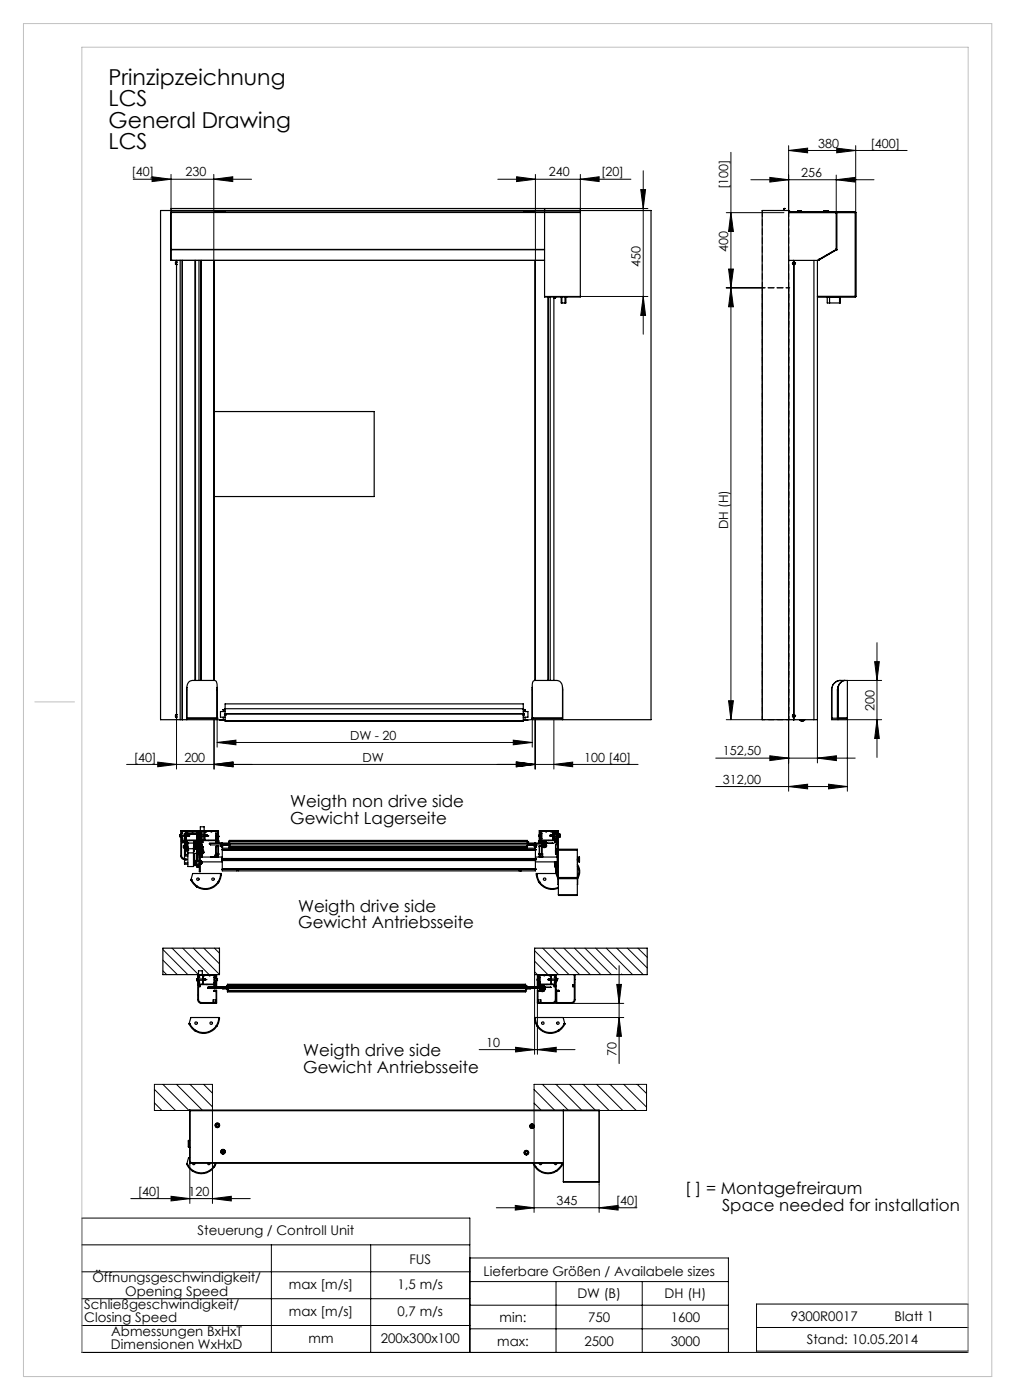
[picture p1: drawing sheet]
<svg xmlns="http://www.w3.org/2000/svg" width="215mm" height="297mm" viewBox="0 0 215 297" stroke-linecap="round" stroke-linejoin="round" font-family="sans-serif">
<defs><g id="words">
<g font-size="4.7">
<text x="23" y="18">Prinzipzeichnung</text>
<text x="23" y="22.6">LCS</text>
<text x="23" y="27.1">General Drawing</text>
<text x="23" y="31.6">LCS</text>
</g>
<g font-size="3.5">
<text x="61.6" y="171.3">Weigth non drive side</text>
<text x="61.6" y="174.8">Gewicht Lagerseite</text>
<text x="63.2" y="193.4">Weigth drive side</text>
<text x="63.2" y="197">Gewicht Antriebsseite</text>
<text x="64.3" y="224">Weigth drive side</text>
<text x="64.3" y="227.6">Gewicht Antriebsseite</text>
<text x="145.3" y="253.4">[ ] = Montagefreiraum</text>
<text x="153.1" y="256.9">Space needed for installation</text>
</g>
<g font-size="2.8">
<text x="41.9" y="262">Steuerung / Controll Unit</text>
<text x="86.8" y="268.2">FUS</text>
<text x="19.6" y="272">Öffnungsgeschwindigkeit/</text>
<text x="26.6" y="274.8">Opening Speed</text>
<text x="61.3" y="273.4">max [m/s]</text>
<text x="84.3" y="273.4">1,5 m/s</text>
<text x="102.6" y="270.6">Lieferbare Größen / Availabele sizes</text>
<text x="122.4" y="275.4">DW (B)</text>
<text x="140.9" y="275.4">DH (H)</text>
<text x="17.9" y="277.7">Schließgeschwindigkeit/</text>
<text x="17.9" y="280.6">Closing Speed</text>
<text x="61.3" y="279.1">max [m/s]</text>
<text x="84.3" y="279.1">0,7 m/s</text>
<text x="105.9" y="280.5">min:</text>
<text x="124.7" y="280.5">750</text>
<text x="142.2" y="280.5">1600</text>
<text x="167.7" y="280.2">9300R0017</text>
<text x="189.7" y="280.2">Blatt 1</text>
<text x="23.5" y="286.3">Dimensionen WxHxD</text>
<text x="23.6" y="283.4">Abmessungen BxHxT</text>
<text x="65.4" y="284.8">mm</text>
<text x="80.7" y="284.8">200x300x100</text>
<text x="105.4" y="285.5">max:</text>
<text x="123.9" y="285.5">2500</text>
<text x="142.2" y="285.5">3000</text>
<text x="171.1" y="285.2">Stand: 10.05.2014</text>
</g>
<g font-size="2.7">
<text x="173.5" y="31.3">380</text>
<text x="184.6" y="31.3">[400]</text>
<text x="27.9" y="37.4">[40]</text>
<text x="39.3" y="37.4">230</text>
<text x="116.4" y="37.4">240</text>
<text x="127.5" y="37.4">[20]</text>
<text x="154.4" y="40.1" transform="rotate(-90 154.4 40.1)">[100]</text>
<text x="169.9" y="37.5">256</text>
<text x="154.4" y="53.4" transform="rotate(-90 154.4 53.4)">400</text>
<text x="135.8" y="56.7" transform="rotate(-90 135.8 56.7)">450</text>
<text x="154.4" y="112.3" transform="rotate(-90 154.4 112.3)">DH (H)</text>
<text x="185.4" y="150.9" transform="rotate(-90 185.4 150.9)">200</text>
<text x="28.4" y="161.6">[40]</text>
<text x="39.1" y="161.6">200</text>
<text x="74.2" y="156.9">DW - 20</text>
<text x="76.9" y="161.6">DW</text>
<text x="123.8" y="161.6">100 [40]</text>
<text x="153.3" y="160.2">152,50</text>
<text x="153.3" y="166.3">312,00</text>
<text x="103.1" y="222.1">10</text>
<text x="130.7" y="224.1" transform="rotate(-90 130.7 224.1)">70</text>
<text x="29.2" y="253.7">[40]</text>
<text x="40" y="253.7">120</text>
<text x="118" y="255.6">345</text>
<text x="130.5" y="255.6">[40]</text>
</g>
</g></defs>
<g fill="none" stroke="#000" stroke-width=".21">
<path d="M28.3 38h25M32.2 37.5l4.1 .5-4.1 .5zM36.3 37v8M45.3 38l4.1-.5v1zM45.3 37v18.1M105.6 38h28.2M109.5 37.5l4 .5-4 .5zM113.5 37v18.1M123 38l4-.5v1zM123 37v8M136.4 36.2v34.7M155 32.3v120.4"/>
<path d="M159.2 38.1h26.1M163.2 37.6l4 .5-4 .5zM167.2 31.9l4-.5v1zM167.2 30.9v13.8M167.2 31.9h25.1M177.3 38.1l4-.5v1zM177.3 37.1v8.1M177.4 31.4l4 .5-4 .5zM181.4 30.9v14.2M123 44.2h14.4M135.9 40.2h1l-.5 4zM154 45.1h12.2"/>
<path d="M154.5 57.1h1l-.5 4zM155 45.1l.5 4h-1zM123 62.9h14.4M136.4 62.9l.5 4h-1zM154 61.1h7.6M155 61.1l.5 4h-1zM185.9 136.3v24.4M37.4 152.7v10.5M45.3 152.7v10.5M45.4 152.7v10.5M46 157.5l4-.5v1zM46 152.7v5.8"/>
<path d="M46 157.5h66.9M108.8 157l4.1 .5-4.1 .5zM112.9 152.7v5.8M113.4 152.7v10.5M113.5 152.7v10.5M117.4 152.7v10.5M154 152.7h7.6M154.5 148.7h1l-.5 4zM167.2 152.7v15.1M173.3 152.7v9.2M179.5 144.4h7.4M179.7 152.4v15.4"/>
<path d="M179.7 152.7h7.2M185.5 140.4h.9l-.5 4zM185.9 152.7l.5 4h-.9zM26.8 162.2h108.5M33.4 161.7l4 .5-4 .5zM45.3 162.2l4.1-.6v1.1zM45.4 162.2l4.1-.5v1zM109.4 161.7l4 .5-4 .5zM109.5 161.6l4 .6-4 .5zM117.4 162.2l4-.5v1zM151.8 160.8h29.5M151.8 166.9h27.9"/>
<path d="M163.2 160.3l4 .5-4 .6zM167.2 166.9l4-.5v1zM173.3 160.8l4-.5v1.1zM175.7 166.4l4 .5-4 .5zM34.5 203.7l3.1 3.1M34.5 205.9l.8 .9M34.5 201.4l5.3 5.4M36.5 201.2l5.6 5.6M38.7 201.2l5.6 5.6M41 201.2l5.5 5.5M41.9 211.1l.2 .1M42.3 207.3h.1"/>
<path d="M42.9 206.7l-.2 .2M43.2 201.2l3.3 3.3M43.5 212.7l.2 .2M44.4 209.6v.1M45.3 208.8l-.1 .1M45.4 210.1l.1 .1M45.5 201.2l1 1M45.8 208.3l-.2 .1M45.8 210.5l.1 .1M45.9 208.1l-.1 .1M48.9 209.6v.1M53.4 209.6v.1"/>
<path d="M57.9 209.6v.1M62.4 209.6l-.1 .1M66.9 209.6l-.1 .1M71.4 209.6l-.1 .1M75.8 209.6v.1M80.3 209.6v.1M84.8 209.6v.1M89.3 209.6v.1M93.8 209.6v.1M98.3 209.6l-.1 .1M102.8 209.6v.1M107.3 209.6l-.1 .1"/>
<path d="M111.8 209.6l-.1 .1M113.3 206.8v16.9M113.3 206.2l.6 .6M113.3 203.9l2.9 2.9M113.3 201.7l5.1 5.1M113.9 207.6v16.1M113.9 211.2l.2 .1M114.2 207.3l-.3 .2M114.7 206.8l-.2 .1M115.1 201.2l5.5 5.6M115.4 212.7l.1 .2M116.7 212.9h15.6"/>
<path d="M117.2 208.8l-.2 .1M117.3 201.2l5.6 5.6M117.5 208.3h.1M117.8 210.6l.1 .1M118 212.3l-.1 .2M119.4 215.9h12.9M119.6 201.2l5.6 5.6M121.8 201.2l5.6 5.6M121.9 208.5l-.1 .1M124 201.2l5.6 5.6M126.3 201.2l4.5 4.4M128.6 201.2l5.5 5.6"/>
<path d="M130.8 201.2l5.6 5.6M130.8 208.8h1l-.5 4.1zM131.3 204.9v20.7M131.3 215.9l.5 3.9h-1zM131.8 206.6l.1 .2M133 201.2l4.2 4.1M135.3 201.2l1.9 1.9M32.7 234l1.6 1.6M32.7 231.1l4.5 4.5M34.5 230l5.6 5.6M37.4 230l5.6 5.6M40.3 235.6v19.7"/>
<path d="M40.3 230l4.7 4.8M43.2 230l1.8 1.9M45 235.6h-12.3v-5.6h12.3v25.3M101.6 222.7h20.3M109.3 222.2l4 .5-4 .5zM113.2 235.6h23.9v-5.6h-23.9v27.2M113.2 234l1.6 1.6M113.2 231.1l4.5 4.5M113.9 222.7l4-.5v1zM115 230l5.5 5.6M117.9 230l5.5 5.6M120.8 230l5.5 5.6"/>
<path d="M123.6 230l5.6 5.6M126.5 230l5.5 5.6M127 235.5v21.7M129.4 230l5.5 5.6M132.3 230l4.8 4.9M135.1 230l2 2M27.7 254.3h25.4M36.3 253.8l4 .5-4 .5zM45 254.3l4-.5v1zM105.2 256.2h29.8M109.3 255.7l3.9 .5-3.9 .5zM127 256.2l4.1-.5v1z"/>
<path d="M17.4 264.1h82.2M17.4 269.8h82.2M17.4 275.5h82.2M57.5 264.1v22.8M78.6 264.1v22.8M99.6 266.9h54.8v20M99.6 271.9h54.8M99.6 276.9h54.8M117.9 271.9v15M136.2 271.9v15M160.4 276.6h44.9v10h-44.9zM17.4 281.2h82.2"/>
<path d="M99.6 286.9v-28.5h-82.2v28.5h187.9M99.6 281.9h54.8M160.4 281.6h44.9"/>
</g>
<path d="M5 5h205.3v287h-205.3zM7.4 148.9h8.4M17.4 286.9v-276.9h187.9v276.9" fill="none" stroke="#c0c0c0" stroke-width=".21"/>
<g fill="#000">
<path d="M32.2 37.5l4.1 .5-4.1 .5zM45.3 38l4.1-.5v1z"/>
<path d="M109.5 37.5l4 .5-4 .5zM123 38l4-.5v1zM45.3 162.2l4.1-.6v1.1zM109.5 161.6l4 .6-4 .5zM109.4 161.7l4 .5-4 .5zM117.4 162.2l4-.5v1zM163.2 160.3l4 .5-4 .6zM173.3 160.8l4-.5v1.1zM167.2 166.9l4-.5v1zM175.7 166.4l4 .5-4 .5zM163.2 37.6l4 .5-4 .5zM177.3 38.1l4-.5v1zM167.2 31.9l4-.5v1zM177.4 31.4l4 .5-4 .5z"/>
<path d="M135.9 40.2h1l-.5 4zM136.4 62.9l.5 4h-1z"/>
<path d="M46 157.5l4-.5v1zM108.8 157l4.1 .5-4.1 .5z"/>
<path d="M154.5 148.7h1l-.5 4zM155 61.1l.5 4h-1zM154.5 57.1h1l-.5 4zM155 45.1l.5 4h-1z"/>
<path d="M185.9 152.7l.5 4h-.9zM185.5 140.4h.9l-.5 4z"/>
<path d="M45.4 162.2l4.1-.5v1zM33.4 161.7l4 .5-4 .5z"/>
<path d="M130.8 208.8h1l-.5 4.1zM131.3 215.9l.5 3.9h-1z"/>
<path d="M109.3 222.2l4 .5-4 .5zM113.9 222.7l4-.5v1z"/>
<path d="M45 254.3l4-.5v1zM36.3 253.8l4 .5-4 .5z"/>
<path d="M109.3 255.7l3.9 .5-3.9 .5zM127 256.2l4.1-.5v1z"/>
</g>
<g fill="none" stroke="#000" stroke-width=".25">
<path d="M36.2 52.9h.1M36.2 52.9v.1M36.2 55v.1M36.2 52.9v2.3h79.3M36.2 45.1v7.8M36.2 53h.1M36.2 53h79.3M36.2 45.1h.1M36.3 52.9v2.3M36.3 55.2h.1M36.3 52.9h79.2M36.3 44.7v-.5h86.7v.5"/>
<path d="M37.2 55.8h.1M37.2 56h.1M37.2 55.6v.1M37.2 56.1h.1M37.2 55.6v.5M37.2 56h.2M37.2 55.8h.2M37.2 55.6h.2M37.2 56.1h.2M37.4 55.8v.3M37.4 55.6v.2M37.4 56.1h.1"/>
<path d="M37.4 55.6h.1M37.4 55.6v.5M37.4 55.2v97.5M38.2 55.2v97.5M38.6 55.2v97.5M41.3 55.2v89.2M41.5 55.2v89.2M42.2 55.2v89.2M42.6 55.2v89.2M42.7 55.2v89.2M45.3 55.2v89.2M45.4 55.2v89.2"/>
<path d="M45.6 44.9h1M45.6 44.9v.1M45.8 44.7h.6M45.8 44.7v.2M45.9 44.7v.2M46.2 44.7v.2M46.4 44.7v.2M46.6 44.9v.1M46.8 44.9h1M46.8 44.9v.1M47 44.7h.6M47 44.7v.2"/>
<path d="M47.3 44.7v.2h-.5M47.6 44.7v.2h.2M47.8 44.9v.1M111.1 44.9h1M111.1 44.9v.1M111.3 44.7h.6v.2M111.3 44.7v.2M111.3 44.7h.6M111.4 44.7v.2M111.7 44.7l.1 .2M112.1 44.9v.1M112.3 44.9h1"/>
<path d="M112.3 44.9v.1M112.5 44.7h.6v.2h.2M112.5 44.7h.6M112.5 44.7v.2M112.8 44.7v.2h-.5M113.3 44.9v.1M113.4 55.2v89.2M113.5 55.2v89.2M115.5 45v17.9M115.5 44.2v.5M123 45.1l-86.7-.1v7.9M123 45.1h-86.8"/>
<path d="M123 45.1v17.8M166.2 44.2h.1M166.2 44.2v.5M166.3 44.2h.1M166.3 44.2v.5M167.2 45l14.3 .1M167.2 55.2h6.2M167.2 45l10.2 .1M167.2 45.1h10M168.1 55.9h.1M168.1 55.9l.1 .2M168.1 55.7h.1"/>
<path d="M168.1 55.7v.2M168.2 56.1h.1M168.3 55.2v.4M168.3 56.1v95.5M168.3 55.6v.1M168.3 55.6l.2 .2M168.3 55.6l-.2 .1M168.5 56h.1M168.5 56l-.3 .1M168.5 55.8h.1M168.5 55.8v.2M168.9 44.9h1"/>
<path d="M168.9 44.9v.1M169.2 44.7h.7M169.2 44.7v.2M169.4 44.7v.2M169.7 44.7h.1M169.7 44.7v.2M169.8 44.7v.2M169.9 44.9h-1M169.9 44.9h.2M169.9 44.9h.1M169.9 44.9v.1M169.9 44.7v.2"/>
<path d="M170.1 44.9v.1M172.6 55.2v97.5M173.3 55.2v97.5h-.7M173.4 55.2h.1M173.4 55.2l-.1 .1M173.6 55h.1M173.6 55l.1 .1M173.7 55.1l-.3 .1M174.6 44.9h.9M174.6 44.9v.1M174.7 44.7h.8M174.9 44.7v.2"/>
<path d="M175.2 44.7v.2M175.3 44.7v.2M175.5 44.9h.2M175.5 44.9h-.9M175.5 44.7h.1M175.5 44.7h-.8v.2M175.5 44.9h.1M175.5 44.7v.2M175.5 44.7v.3M175.7 44.9v.1M177.2 45.1h.1M177.2 52.9h.2"/>
<path d="M177.2 52.9l.1 .1M177.2 52.9h.1M177.2 52.9l-3.6 2.1M177.3 45h.1M177.3 45l-.1 .1M177.3 45.1h-.1M177.3 52.9h.1M177.3 45l-.1 .2M177.3 52.9v.1M177.3 52.9h-.1M177.3 53h.1M177.3 45l.1 8-4 2.2"/>
<path d="M177.3 45l.1 .1M177.3 45.1h.1M177.3 45.1v7.8M177.4 52.9h.1M177.4 45.1v7.8M177.4 52.9l-3.7 2.2M177.4 45l4 .1M177.4 45.1h4M181.3 45.1v17.8M181.4 45.1v17.8M115.5 62.9h7.5M116.2 63v81.4"/>
<path d="M116.7 63v81.4M117.4 63.3h.1M117.4 63.3v-.3v81.4M117.5 63v.3M117.5 63.2h.2M117.5 63.3h.2M117.7 63.2h.1M117.7 63.3h.1M117.7 63h.1M117.7 63v.3M119 63v1.3h1v-1.3M119.1 63v1.3"/>
<path d="M119.8 63v1.3M120 63h.1M173.3 62.9h8.1M173.3 62.9h8M175.4 63h.1M175.4 63h.5v1.3M175.4 63v1.3h.5M177.6 63h.1M177.8 63h-.2M178 63v1.3M178.2 63v1.3h-2.3M181.3 62.9h.1"/>
<path d="M181.4 62.9h.1M181.5 62.9l-8.2 .1M45.4 87.3h33.9v18h-33.9M37.2 151.8h.1M37.2 152h.1M37.2 151.7h.1M37.2 152.1h.1M37.2 152.1h.2M37.2 151.7v.4M37.2 152h.2M37.2 151.8h.2M37.2 151.7h.2"/>
<path d="M37.4 152.1h.1M37.4 151.8v.3M37.4 151.6h.1M37.4 151.6v.2M37.4 152.7h.8M37.4 151.6v.5M37.4 152.7h-3.4v-108h104v108h-18.7M38.2 152.7h1.4M38.6 152.7h.1M39.6 152.4h.1M39.6 152.4h6.4M39.6 145.8v.6"/>
<path d="M39.6 152.7h6.4M39.6 145.8v6.9M45.4 144.4h-2.4a6.4 6.4 0 0 0-2.9 .2l-.4 .6-.1 .6M45.4 144.4a.86 .86 0 0 1 .6 1.1v.3M46 152.4h.1M46 145.8v.6M46 145.8v6.9M46 152.7h.6M46.6 152.7h1.1M46.6 152.7h.7M47.3 150.5v.1M47.3 152.7h.1"/>
<path d="M47.3 150.6v.4M47.3 152.1v.6M47.7 151.4l-.1 .1 .1 .2M47.7 151.7h.1M47.7 151.4h.1M47.7 151.4v1.5M47.7 150.4v1M47.7 152.9h63.2M47.7 150.4v-1.1h63.2v1.1M47.7 151.4v.3M47.7 151h-1v1.1h1M47.7 151.4h63.2"/>
<path d="M47.7 150.4h63.2M47.7 150.5l-.4 .1M110.9 152.8h.4M110.9 151.4v.3M110.9 151.4h.1M110.9 151.4l.2 .1-.2 .2M110.9 151.7h.1M110.9 151.4v1.5M110.9 150.4v1M110.9 151h1v1.1h-1M111.3 152.7h.1M111.3 152.7v.1"/>
<path d="M111.3 150.6v.4M111.3 152.1v.6M111.4 150.5l-.5 .1M111.4 150.5v.1M111.9 152.7l-.4 .1M111.9 152.7l-.6 .1M112.9 152.4h6.4M112.9 152.4h.1M112.9 145.8v.6M112.9 152.7h6.4M112.9 145.8v6.9M112.9 152.6l-1 .1"/>
<path d="M113.5 144.4h-.2a1.19 1.19 0 0 0-.4 1.4M113.5 144.4h2.4a6.2 6.2 0 0 1 2.9 .2l.3 .5 .2 .7M119.3 145.8v6.6M119.3 145.8v6.9M167.2 152.7v-108h-5.6v108h11M168.1 152l.1 .1M168.1 151.9v.1M168.1 151.7h.1M168.1 151.7v.3M168.2 152.1h.1M168.3 152.7h.1M168.3 152.1v.6"/>
<path d="M168.3 151.7h.1M168.3 151.7l.2 .1M168.3 151.7h-.2M168.5 152h.1M168.5 152l-.3 .1M168.5 151.8h.1M168.5 151.8v.2M169.5 152.7l.5 .3 .7-.3M169.6 152.7l.5 .3 .5-.3M169.7 152.7h.3M170 152.7h.1M170 152.7h.2"/>
<path d="M170.1 152.7h.1M170.1 152.7h-.1M170.2 152.7h.1M170.5 152.7h-.3M176.3 152.4h.1M176.3 152.4h1.4M176.4 145.8l-.1 6.9h1.4M176.4 145.8v6.6M177.6 145.8v6.6M177.6 152.4h.1M177.6 145.8h.1M177.7 145.8l-.1 6.6"/>
<path d="M177.7 152.4h2zM177.7 145.8v6.9M178.2 144.4h-.5a2.03 2.03 0 0 0-1.3 1.4M178.2 144.4h.8M178.2 144.4l-.9 .2-.8 .9M179 144.4l-.5 .1-.4 .4-.5 .9M179 144.4h.2M179.2 144.4l-.6 .1-.6 .6-.3 .7M179.2 144.4h.5v8.3h-2M38.1 177.3h.1M38.1 177.5h.1M38.1 177.1h.1"/>
<path d="M38.1 177.1h.2M38.1 177.5h.2M38.1 177.3h.2M38.1 177.1v.4M38.3 177.5h.1M38.3 177v.5M38.3 177.3h.1M38.3 177l-.2 .1M38.5 176.7l.2 .1-.1-.4h.7v1.8h-.6v-.4h-.2M38.5 178.5l.1 .1M38.5 177.4h.8M38.5 177.2h.8"/>
<path d="M38.5 176.2v2.4h.1v-.3h3.6v.5h-.3M38.6 178.6h.1M38.6 178.5v.1M38.7 178.4h-.1M38.7 178.4h.1M38.7 178.4l.1 .4h-.3v2.8l.3 .4 .3 .1M39 179.8l.1 .1M39 179.4v.4M39.1 179.3l-.1 .1M39.1 179.3v.6M39.1 179.9h.1M39.1 179.3h.1"/>
<path d="M39.1 176.9h.2M39.1 176.9v.3M39.1 177.4v.8M39.1 178.3v1M39.1 179.9v1.4M39.2 179.8h.4M39.2 179.4h.4M39.2 179.2v.9M39.2 179.2h.5M39.3 176.9h.1M39.3 178.3v.9M39.3 177.3h.1"/>
<path d="M39.4 176.7l-.3 .2M39.4 179h.2M39.4 179h.1M39.4 178.9h.3M39.4 178.9v.1M39.5 176.7h2.6l.1-.3h-2.7v1.8h2.7v-.3h-.3M39.5 179v.2M39.5 176.9h2.3M39.5 177.4h.2M39.5 177.2h.5M39.5 178.9h-.1M39.5 178.6h.1"/>
<path d="M39.5 178.9h.2M39.5 178.6h.3M39.5 178.6h.2M39.5 178.6v.3M39.6 179h.1M39.6 179.2v.9M39.6 179h-.2v.2M39.7 178.6l.1 2M39.7 178.6h.1M39.7 177.2h.1M39.7 177.4h.1M39.7 177.2v.2"/>
<path d="M39.7 177.4h.3M39.8 178.6v2M39.8 178.6h.1M39.8 178.6v.3M39.8 179.6v.5M39.8 178.9v1.5M39.8 178.9h1.3M40 177.2v.2M40 177.4h.1M40 177.2v.1M40 177.3h.1M40 177.3v.1"/>
<path d="M40.3 176.2h.1M40.3 178.3h.1M41 179.6v.5M41.1 178.9v1.5M41.1 178.6v2M41.1 178.6v.3M41.2 179h.2M41.2 179h.1M41.2 179l.1 .2M41.2 179.2v.9M41.2 179.2h1.1M41.2 178.9h.4"/>
<path d="M41.2 178.9v.1M41.2 179.2h.1M41.3 179.2v.9M41.3 178.9h-.1M41.3 178.6h.1M41.3 178.9h.3M41.3 178.6h.3M41.3 178.6v.3M41.3 179.2h.1M41.4 179h.1M41.4 179h.2M41.4 179.2v.8"/>
<path d="M41.5 179.2v.9M41.5 179.2h.1M41.5 179v1.1M41.5 179h.1M41.5 179.4h.8M41.5 179.8h.8M41.5 179.2v.8M41.6 178.9h.1M41.6 179h.1M41.6 178.6v.3M41.6 178.9v.1M41.7 179v.2"/>
<path d="M41.7 178.9h.6M41.7 178.7h.1M41.7 176.9v1.3M41.7 178.3v.9M41.8 176.7v1.3l.1-.1M41.8 178.7h.1M41.8 178.7l.1 .1M41.9 179.8h.1M41.9 179.4h.1M41.9 176.9h.1M41.9 176.8l.3 .1M41.9 176.8v1"/>
<path d="M41.9 179.2v.9M41.9 177.8h.3M41.9 176.7h.1M41.9 177.9v.3M41.9 178.3v.5M41.9 179v1.7M41.9 177.4h.1M41.9 177.4l.3 .1M41.9 177.6l.1 .1M42 176.9h.2M42 176.9v.8M42 176.9l-.1 .1"/>
<path d="M42 177.7h.2M42.1 176.9h.1M42.2 177.1h-.2l-.1 .3M42.2 176.9h.1M42.2 177.7v.1M42.2 176.9v.8M42.2 177.6h.1M42.3 176.2v8.7h.2v-9.5h.8v.8M42.5 179.8h.3M42.5 178.6h.1zM42.5 176.7l.2 .1-.1-.4h.8v1.7l-.7 .1M42.5 177.8h.2v.4"/>
<path d="M42.5 178.8h.2M42.5 179.9l.4 .1M42.5 176.8h.1M42.5 177.8h.1M42.5 179.2h.2M42.5 179.4h.2M42.5 177.1h.3M42.5 177.5h.3M42.5 177.5v.3zM42.5 176.8v.3zM42.5 178.6h.1M42.5 176.2v.1"/>
<path d="M42.6 179.7h.1M42.6 179.7l.1 .1 .2-.1M42.6 177.7l-.1 .1M42.6 177.6h.2M42.6 177h.2M42.6 178.4l.1 1.3M42.6 178.7h.4M42.6 178.4h.4M42.7 179.6h.1M42.7 179.6v.1M42.7 179.6l-.1 .1M42.7 179.8h.1"/>
<path d="M42.7 179.7h.1M42.7 178.1v.1M42.8 179.7h.1M42.8 178.1l-.1 .1h.4v-1.8h-.3v1.8M42.8 179.6h.1M42.8 179.6v.2l-.2-.1M42.8 179.6l-.1 .1M42.8 179.6v.1M42.8 179.2l.1 .4M42.8 178.4v1.3M42.9 179.7h.1M42.9 179.8h.1"/>
<path d="M42.9 179.6l-.1 .2-.2-.1M42.9 179.8l-.2 .1M42.9 179.7l-.3 .1M42.9 179.7v.2M42.9 179.6v1.5M42.9 180h.1M42.9 179.6h.1M42.9 179.6v.6M43 178.3v.4h-.4v-.4h3.7M43.1 177.4h.3M43.1 177.2h.3M43.5 176.4h2.7v.3h-.4v1.3l.3-.1 .1 .2-2.7 .1z"/>
<path d="M43.5 177.4h.2M43.5 177.2h.5M43.7 177.2h.1M43.7 177.2v.2M43.7 177.4h.1M43.7 177.4h.3M44 177.2v.2M44 177.4h.1M44 177.2l.1 .1M44.1 177.3h.1M44.1 177.3l-.1 .1M44.3 176.2h.1"/>
<path d="M44.3 178.3h.1M44.4 179h.1M44.4 179h.2M44.4 179l.2 .1M44.4 179.1h.2M44.6 179.1h.1M44.6 178.9v.3h71.2M45.7 179.6v.1M45.7 178.4l.1 .2M45.7 178.4h.1M45.7 178.9h.1M45.7 178.3v.6"/>
<path d="M45.7 179.7v1.5M45.7 178.4h.6M45.8 179.6l-.1 .1M45.8 179.6h.1M45.8 178.6h.4M45.8 178.6v.3M45.8 179.6v1.5M45.8 179.6h.4M45.9 178.5l.1 .1M45.9 178.5h.3M45.9 178.3v.1M45.9 178.5h.1"/>
<path d="M45.9 177.7v-.9h.3l.1 .3v-.9h-8v5.6l.4 .4 .4 .1M45.9 178.5h.2zM45.9 177.7v.1M45.9 178h.2M45.9 178v.2M45.9 178.4h.4M46 178.5h.1M46 178h.1M46 178h-.1M46 178.5v.1M46.1 178.5h.1M46.1 178.5h-.2"/>
<path d="M46.1 178.4h.1M46.1 178.3l.1 .1M46.1 178.3h.1M46.1 178v.2M46.1 178.3v.1M46.2 178.5l-.2 .1M46.2 178.5h.1M46.2 179.6l.1 .1M46.2 179.6h.1M46.2 177.5v.3h-.3M46.2 177.5h.1M46.2 178.6v.3"/>
<path d="M46.2 179.6v1.5M46.3 179.6v.1M46.3 177.5h.1M46.3 178.4l-.1 .2M46.3 178.4h.1M46.3 178.9h.1M46.3 178.3v.1M46.3 177.5v.8M46.3 178.4v.5M46.3 179.7v1.6M46.8 179.4h.1M46.8 179.2h.1"/>
<path d="M46.9 179.1l-.1 .1M46.9 179.2h.1M46.9 179.4h.1M46.9 179.1h.1M46.9 179.1h.2M46.9 179.4h.2M46.9 179.1l-.1 .3M46.9 179v.1M46.9 179v-.2h.2v.2M46.9 178.9l-2.5 .1M46.9 179h.2M46.9 179.6l.1 .1"/>
<path d="M46.9 179.4l.1 .3M47 179.7h.1M47.1 179.1h.1M47.1 179v.1M47.1 179.4h.1M47.1 178.9h66.2M47.1 179.6l-.1 .1M47.1 179.1v.1M47.1 179.2h.1M47.1 179.1l-.1 .6M47.1 179.2v.2M47.6 179.2h.1"/>
<path d="M48.5 179.3h.1M48.5 178.7h.1M48.5 178.7v.2M48.5 179.2v.1M48.5 178.7v.1M48.5 178.6h.1M48.5 178.8v.1M48.6 178.6l-.1 .1M48.6 179.3h.1M48.6 178.5v.4M48.6 179.2v.5M48.6 178.5h.1"/>
<path d="M48.6 179.7h.1M48.6 178.5v-.2h63.2v.2M48.6 179.7v.2h63.2v-.2M48.6 178.5h63.2M48.6 179.7h63.2M50.3 179.9h.1M110.2 179.9h.2M111.8 178.6l.2 .1M111.8 179.3h.1M111.9 178.6h.1M111.8 178.5v.4M111.8 179.2v.5"/>
<path d="M111.8 178.5h.1M111.8 179.7h.1M111.8 178.7h.2M111.8 179.3v.1M111.9 178.8v.1M111.9 178.7h.1M111.9 178.7v.1M111.9 178.7l.1 .1M112 179.3l-.2 .1M112 178.7v.2M112 179.2v.1M112.8 179.2h.1"/>
<path d="M113.3 179.5h.1M113.3 179.2h.1M113.3 179.2v.1M113.3 179.3h.1M113.3 179.2v.3M113.3 179.5h.2M113.3 179.3h.2M113.3 179.7h.1M113.3 179v.2M113.3 179v-.2h.2v.2M113.3 179.2h.2M113.3 179.7l.1 .1"/>
<path d="M113.3 179.4v.3M113.3 179h.2M113.4 179.8h.1M113.5 179.7h.1M113.5 179.5h.1M113.5 179v.2M113.5 178.9h3.6M113.5 179.2h.1M113.5 179.4v.3M113.5 179.7l-.1 .1M113.5 179.3h.1M113.5 179.2v.1"/>
<path d="M113.5 179.2l.1 .1M113.5 179.2v.3M114.3 179.6v.1M114.3 177.5h.1M114.3 178.4l.1 .2M114.3 178.4h.1M114.3 178.9h.1M114.3 178.3v.1M114.3 178.3h3.7v.4h-.3v-.4M114.3 178.4h.4M114.3 177.5v.8M114.3 178.4v.5"/>
<path d="M114.3 179.7v1.6M114.3 178.4h.6M114.4 179.6l-.1 .1M114.4 179.6h.1M114.4 179.6h-.1M114.4 179.6v1.5M114.4 179.6h.4M114.4 177.5l.1 .3h.3M114.4 177.5h.1M114.4 178.6h.4M114.4 178.6v.3M114.5 178.5h.3z"/>
<path d="M114.5 176.4h2.7v1.8h-2.7v-.3l.4 .1v-1.3h-.4zM114.5 178h.2M114.5 178.3v.1M114.5 178.3l-.1 .1M114.5 178.3h.1M114.5 178v.2M114.6 178.5h.1M114.7 178v.2M114.7 178.3v.1M114.8 177.7v.1M114.8 177.7v-.9h-.4l-.1 .3v-.9h4.1v10M114.8 178.3l-.1 .1"/>
<path d="M114.8 179.6l.1 .1M114.8 179.6h.1M114.8 178.6v.3M114.8 179.2v1.9M114.9 179.6h.9M114.9 178.5l.9 .1M114.9 179.6v.1M114.9 178.4l-.1 .2M114.9 178.4h.1M114.9 178.9h.1M114.9 178.6h.9M114.9 178.3v.6"/>
<path d="M114.9 179.7v1.5M115.1 179.7h.1M115.1 179.2v.1M115.1 178.5h.5M115.1 179.7h.5M115.1 178.5h.1M115.1 179.6v.1M115.1 179.7l.2 .1M115.1 179.3h.4M115.1 179.3h.2M115.3 178.9h.1M115.3 178.8v.1"/>
<path d="M115.3 179.3h.1M115.3 179.3l.2 .3 .2-.1M115.3 179.3l.2 .2h.2M115.3 178.4h.1M115.3 179.8h.1M115.3 179.3l.1 .1M115.3 178.4l.3 .1M115.3 178.4l-.2 .1M115.4 178.9h.1M115.4 178.8l-.1 .1M115.4 178.8h.1M115.4 178.8v.1"/>
<path d="M115.4 179.4l.3 .1M115.4 179.4h.1M115.4 179.3v.1M115.4 179.4h.3M115.4 179.3h.1M115.4 179.3h.3M115.4 179.3h-.1M115.5 179.4h.1M115.5 178.9h.1M115.5 179.3h.1M115.5 179.2v.2M115.5 179.2v.1"/>
<path d="M115.6 178.5h.1M115.6 179.7h.1M115.6 179.6v.1M115.6 179.7l-.3 .1M115.6 179.4h.1M115.6 179.3h.1M115.6 178.9h.1M115.6 179.3l-.1 .1M115.7 179.3h.1M115.7 179.4v.1M115.7 179.4h.1M115.7 178.7l-.3 .1"/>
<path d="M115.7 178.7h.1M115.7 178.7l-.2-.1-.2 .2M115.7 178.7h-.3l-.1 .2M115.7 179.5h.1M115.8 178.9h.1M115.8 179.2l-.2 .1M115.8 179.6h-.9M115.8 178.6v.6M115.8 179.2v.4M116.3 176.2h.1M116.3 178.3h.1M116.7 177.2v.2"/>
<path d="M116.7 177.2h.5M116.7 177.4h.2M116.9 177.4h.1M116.9 177.2h.1M116.9 177.2v.2M116.9 177.4h.3M117.1 178.9h.1M117.2 178.9h.1M117.3 177.4h.3M117.3 177.2h.3M117.6 176.4h.3v1.8h-.3zM117.7 178.4h.3v.3h-.3"/>
<path d="M117.9 178.4v.4h.2M117.9 177.1h.2M117.9 177.5h.2M118 178.4h.1M118 178.6h.1zM118.1 178.6h.1M118.1 176.2v.1M118.1 176.2v8.7h.3M118.1 176.8h-.2l.1-.4h-.7v1.8h.7l-.1-.4h.2M118.1 179.2h-.3v2h.3M118.4 177.6l.3 .1M118.4 177h.1"/>
<path d="M118.4 176.9v.8M118.4 177.3h.3M118.7 176.9h-.3M118.7 176.9v.8M118.7 176.9v.2M118.7 177.5v.2M118.7 177.3h.1M39.1 183.1v.2h.7M39.1 181.3v.3M39.1 181.3h.7M39.1 183.1h.7M39.1 181.6v1.5"/>
<path d="M39.1 181.6h.7M39.2 180.1h.5M39.3 180.1v1.2M39.8 180.9v2.9h1.2v-2.9M39.8 180.9h1.2M39.8 180.4h.1M39.8 180.1h1.2M39.8 180.4v.2M39.8 180.1v.8M40.5 186.7l.4 .6 .9 .9M40.5 186.7h.1M40.6 186.6l.5 .8 .8 .6"/>
<path d="M40.6 186.6l-.1 .1M41 182.9v.4M41 181.3l.1 .3M41 180.4h.1M41 183.1h.2M41 180.1v.8M41 181.6h.1M41.1 180.4v.2M41.1 183.1h.1M41.1 181.6h.1M41.1 181.6l-.1 .1M41.2 180v.1"/>
<path d="M41.3 181v2.6M41.3 181h.5M41.3 183.6h.5M41.3 180v.1M41.4 183h.3M41.5 180v.1M41.5 182.6v.7M41.5 183.3h.2M41.5 182.6h.2M41.6 188.1l.2 .1M41.7 182.6l-.3 .1M41.7 182.3v1.2"/>
<path d="M41.7 182.3v1.2l.5 .1v-1h-.4M41.7 180.1v.9M41.8 182.4v.2M41.8 183.5v.1M41.8 182.4l-.1 .3M41.8 183.9h.4zM41.8 182.2l-.1 .1M41.8 181.3v1.1M41.8 183.6v.3M41.8 180.7v.6M41.8 181.2v.1M41.8 180.7h.4v.5h-.4"/>
<path d="M41.8 180.7v.5M41.8 181.2v1.4M41.9 188l-.1 .2M42.2 181.8h.1M42.2 183.1h.1M42.2 181.5h.1M42.2 182.7h.1M42.3 180l-1.1 .1M42.5 183.3h.1M42.5 183h.2M42.5 181.8h.2M42.5 181.4h.2"/>
<path d="M42.5 181.4v.4M42.5 181.8h4.6M42.5 181.3l.2 .1M42.5 180.6h.1M42.5 180h.4M42.5 182.6h.2M42.5 183.3h.2M42.5 182.6v.7M42.5 180.4h.2v.3h-.2M42.5 180.2v.4M42.5 180.2h.5M42.5 181.1h.4"/>
<path d="M42.5 181h.2M42.5 180.6v.7M42.6 180.1l-.1 .1M42.6 181h-.1M42.6 180.1l.4 .1M42.6 181h.2M42.6 180.7h.1M42.6 180.1v.3M42.6 181h.1M42.7 183h.1M42.7 182.6h.1M42.7 181.8h.1"/>
<path d="M42.7 181.4h.1M42.7 181.4v.4M42.7 182.6v.7M42.7 180.9v.1M42.7 180.7v.2M42.7 183.3h.1M42.7 183.1h.1M42.7 181.5h.1M42.7 182.7h.1M42.7 180.5h.1M42.7 180.5h.3M42.7 180.5h.3z"/>
<path d="M42.7 180.9l.3 .1M42.7 180.8h.3M42.7 180.9h.1M42.7 181h.1M42.8 180.5h.1M42.8 180.9h.1M42.8 181.5l.1 .3M42.8 181.5v.3M42.8 182.7v.4M42.8 181h.1M42.8 182.7l.1 .1M42.8 180.9v.1"/>
<path d="M42.8 180.4v.1M42.9 182.8l-.1 .3M42.9 182.8h4.2M42.9 181.1l-.4 .1M42.9 180.5h.1M42.9 180.4v.1M42.9 180.4l-.1 .1M42.9 181.1h.1M42.9 181h.1M42.9 180.9v.2M42.9 180.9v.1M43 180.5v.1"/>
<path d="M43 180.5h.1M43 180.7h.1M43 180.5v.2M43 180.7v.1M43 180.8h.1M43 180.9h.1M43 180.6v.1M43 180.3a.23 .23 0 0 0-.3 .1 .23 .23 0 0 0 0 .3M43 180.6h.1M43.1 180.6h.1M43.1 180.9h.1M43.1 180.7v.1"/>
<path d="M43.1 180.6v.3M44.7 181.8h.1M44.9 181.8h1.2M45.7 181.2h.1M45.8 181.7h.2l-.3 .1M45.8 181.2h.1M45.8 181.1v.1M45.8 181.1l-.1 .1M45.8 181.1h.4M45.8 181.2h.4M46.1 181.3v.3M46.1 181.8h.1"/>
<path d="M46.1 181.3l.1 .3M46.2 187.1a3.2 3.2 0 0 1-4.3 .9M46.2 187.1l.1 .2M46.2 181.3v.3M46.2 181.1v.1M46.2 181.1l.1 .1M46.2 181.2h.1M46.2 181.6v.2M46.2 181.6h.1M46.2 181.6h-.6v.1M46.2 181.2v.1M46.3 187.3a3.4 3.4 0 0 1-4.5 .9"/>
<path d="M46.3 181.3v.3M46.3 181.2h-.1M46.3 181.2h.1M46.3 181.3h-.7v.3M46.3 181.6v.2M46.5 187l-.2 .3M46.8 185.4l-.2 .8-.4 .9M46.8 185.3v.1M46.8 185.4h.1M46.9 185.4l-.1 .9-.5 1M46.9 185.4l-6-.1-.4 1.3M46.9 185.4v.3"/>
<path d="M47.1 182.1h.1M47.1 182.5v.1M47.1 182.6v1.8M47.1 180.3v1.8M47.1 182.2h.1M47.1 182.4h.1M47.1 182.2v.2M47.1 180.3h.1M47.1 184.4h.1M47.1 180.2v.1M47.1 180.2v-.3h66.4v.3M47.1 184.4v.3h66.4v-.3"/>
<path d="M47.1 182.2h66.4M47.1 182.4h66.4M47.1 180.3h66.4M47.1 184.4h66.4M47.1 182.5h66.4M47.1 182.1v.1M47.1 182.4v.1M47.1 182.6h66.4M47.1 182.1h66.4M47.1 180.2h66.4M50.3 184.7h.1M110.2 184.7h.1"/>
<path d="M110.3 184.7h.1M113.5 182.1h.1M113.5 182.5v.1M113.5 182.6v1.8M113.5 180.3v1.8M113.5 182.2h.1M113.5 182.4h.1M113.5 182.2v.2M113.5 180.3h.1M113.5 184.4h.1M113.5 180.2v.1M113.5 182.1v.1"/>
<path d="M113.5 182.4v.1M113.5 181.8h4.6M113.5 182.8h4.6M113.7 185.4l.1 .7 .5 1.2M113.7 185.4v.3M113.7 185.4h.2M113.9 185.4l.2 1 .4 .7M113.9 185.3v.1M114.2 187l.1 .3M114.3 187.3a3.4 3.4 0 0 0 4.1 1.1M114.3 181.3v.3M114.3 181.2h.1"/>
<path d="M114.3 181.6h.1M114.3 181.6v.2M114.4 181.1v.1M114.4 181.2h.1M114.4 181.1l-.1 .1M114.4 181.1h.4M114.4 181.2h.4M114.4 181.3v.3M114.4 181.6h.7v.2M114.4 181.2v.1M114.4 181.6v.2M114.5 187.1a3.1 3.1 0 0 0 3.9 1.1"/>
<path d="M114.5 187.1l-.2 .2M114.6 181.8h.1M114.7 181.8h.1M114.7 181.8h.2M114.8 181.2h.1M114.8 181.1v.1M114.8 181.1l.1 .1M114.8 181.2l-.5 .1M114.9 181.8l-.2-.1-.1 .1M114.9 181.8h.1M114.9 181.2h.1M114.9 181.2h-.1"/>
<path d="M114.9 181.8h-.4M117.6 183.3h.1M117.6 183v.2M117.6 183l.1 .1M117.6 183v.3M117.7 183.2v.1M117.7 182.9h.1M117.7 183.3h.1M117.7 183.1h.2M117.7 183.1l.2-.1zM117.7 182.9h.2M117.7 183.1h.1"/>
<path d="M117.7 182.9v.2M117.7 182.8v1.1M117.7 183.9h.1M117.7 183.4h.1M117.7 183.3h.4M117.7 183.3l.3 .1M117.7 183v.1M117.7 183.4h.4M117.8 183.1h.1M117.8 183.8h.1M117.8 183l.1 .1M117.8 183.5v.1"/>
<path d="M117.8 184.4h.1M117.8 180.3h.1M117.8 180.6h.2M117.8 184.3l.2 .1M117.8 184.4v.1M117.8 184h.2M117.8 183.9v.5M117.8 180.8v.1M117.8 184.5h.1M117.8 183.9h.3M117.8 180.3v.6M117.8 183.9l.1 1.2"/>
<path d="M117.8 184.5h.2M117.8 183.9h.1M117.8 180.8h.2M117.8 183v.1M117.9 183.1h.1M117.9 185.3l-4.2 .1M117.9 185.1l.4 1.2M117.9 182.8h.1M117.9 183.1l-.2 .2M117.9 182.8v.3M117.9 183.1h.2M118 184.5v.6"/>
<path d="M118 184.5h.1M118 180.3h.1M118 183.9v.1M118 184.3h.1M118 184h.1M118 180.7h.1M118 180.4h.1M118 180.3h-.2M118 180.3v.6h-.2M118 183.9v.6M118 183.1v.3M118.1 183.8h.1"/>
<path d="M118.1 183.8v.8M118.1 183.9h.1M118.1 183.8l-.1 .2M118.1 183.7h.1M118.1 183.9l-.1 .1M118.1 183.7l-.2-.2-.2 .1 .1 .3M118.1 182.9v.4M118.1 183.3l-.1 .1M118.1 183.7v.9M118.1 183.7v.1M118.1 180.1v.9M118.1 184.6v.8l.3 .7"/>
<path d="M118.1 181h.1M118.1 184.6h.1M118.1 180.1h.1M118.1 182.9h.1M118.1 182.8v.1M118.1 181.5l-.1 .3M118.3 186.4h4.2M118.4 189.8l.1 .2h3.8l.1-.2M118.4 180.4h4M118.4 187.6l-.1-1.4h4.2l-.1 1.4M118.4 180.2h4v6M118.4 186.4v3.4"/>
<path d="M118.4 189.8h4M122.4 182.2l.3 .1-.1 .2M122.4 183.4a2.62 2.62 0 0 1 .1 2.9M122.4 183.7l.3 1.1-.3 1.3M122.4 181.8h.4M122.4 182.8h.4M122.4 182.3h.2M122.4 182.5h.2M122.4 186.4v3.4M122.6 182.5h.1M122.6 182.3v.2M122.6 182.3h.1"/>
<path d="M122.8 181.8v1M34.5 201.2h12v5.6h-12zM40.1 217.2l.6 1 .7 .5M40.1 217.2h.1M40.3 217.2l.4 .7 .8 .7M40.3 217.2h-.2M41.2 218.6l.2 .1M41.5 218.6l-.1 .1M41.7 207.9h.1M41.7 208h.1M41.7 207.6h.1M41.7 207.6v.4"/>
<path d="M41.7 208l.2 .1M41.7 207.6h.2M41.9 207.6h.1M41.9 208.1h.1M41.9 207.6v.4M41.9 208v.1M41.9 207.6v.5M41.9 206.8l.2 5.7 .5 .4h3.3v-2.8h-.6v.2h.5v2.3M41.9 207.8l-.2 .1M42.1 207.3h.2v-.4h.7v1.8l-.7 .1v-.5h-.2M42.1 209.1l.1 .1M42.1 206.8v-.9h.8v.9"/>
<path d="M42.1 207.7h.9M42.1 208h.9M42.1 206.8v2.4h.1v-.3h3.6v.4l-.3 .1-.2-.2v.2l.6 .1v-1.5M42.1 206.8v.1M42.2 209.2h.1M42.2 209.1v.1M42.3 208.9l-.1 .1M42.3 208.9h.1M42.3 208.9l.1 .4h-.3v2.7l.2 .5 .4 .2 3.1-.1M43.1 207.7h.2M43.1 212.9h.1M43.3 207.7h.1"/>
<path d="M43.3 207.7v.2M43.3 207.9v.1M43.4 207.9l-.1 .1M43.4 207.9h.1M43.4 207.7v.2M43.4 207.7h.2M43.6 207.7v.2M43.6 207.7l.1 .1M43.6 207.9l-.5 .1M43.7 207.8h.1M43.7 207.8l-.1 .1M43.9 206.8h.1"/>
<path d="M43.9 208.8v.1M44 209.5v.1M44 209.5h.1M44 209.6h71.4M44 209.6h.1M44 209.5h71.3M44.2 209.4h.1M44.2 209.6l71.2 .1M44.3 207l1.5-.1v.4h-.4v1.2l.1-.1M44.3 207h.1M44.3 207l-1.2-.1v1.9l2.7-.1v-.3h-.3M44.6 209.4h.1"/>
<path d="M45.4 209.4l-1.4 .1M45.5 207.4h.3v.2M45.5 207.4h.1M45.5 208.3h.1M45.5 208.4h.1M45.5 207.4v.9M45.8 217.7a3.2 3.2 0 0 1-4.3 .9M45.8 217.7l.1 .1M45.8 207.6h.1M45.8 208v.3h-.3M45.8 208h.1M45.8 212.1h-.6v.5h.6"/>
<path d="M45.9 209.4h68M45.9 207.6h.1M45.9 208h.1M45.9 217.8a3.4 3.4 0 0 1-4.5 .9M45.9 206.8v.8M46.1 217.5l-.2 .3M46.4 215.9l-.2 .9-.4 .9M46.4 215.9h.1M46.5 215.9l-.1 .9-.5 1M46.5 215.9h-6l-.4 1.2M46.5 215.9v.4M47.2 209.7l1 .1"/>
<path d="M48.1 209.3h.1M48.1 209.9h.1M48.1 209.2h.1M48.1 209.2v.2M48.1 209.8v.1M48.2 209.2h.1M48.2 209.3v.1M48.2 209.9h.1M48.2 209.8h.1M48.2 209.7h.1M48.2 209.1v.3M48.2 209.7v.5"/>
<path d="M48.2 209v.1M48.2 210.2h.1M48.2 209v-.2h63.2v.2M48.2 210.2v.2h63.2v-.2M48.2 210.2h63.2M48.2 209.8v.1M48.2 209.1h63.2M48.2 209h63.2M111.4 209.9h.1M111.5 209.3h.1M111.5 209.2h.1M111.4 209.8h.1"/>
<path d="M111.4 209.9h.2M111.4 209.7h.1M111.4 209.1v.3M111.4 209.7v.5M111.4 209v.1M111.4 210.2h.1M111.4 209.2h.2M111.4 209.8v.1M111.5 209.3v.1M111.6 209.3h.1M111.6 209.2v.2M111.6 209.8v.1"/>
<path d="M112.4 209.7l-1 .1M113.3 215.9l.1 .7 .5 1.2M113.3 215.9h6.1l.3 1.2M113.3 215.9v.4M113.3 201.2h23.9v5.6h-23.9zM113.3 215.9h.2M113.5 215.9l.1 .9 .5 .9M113.5 215.9h.1M113.8 217.5l.1 .3M113.9 208v1.4l.6 .1-.1-.3M113.9 208h.1M113.9 208l.2 .3"/>
<path d="M113.9 207.6h.1M113.9 217.8a3.3 3.3 0 0 0 4.6 .9M113.9 206.8v.8M114.1 208.3h.1M114.1 207.4h.1M114.1 212.1h.6v.5h-.6M114.1 207.4l-.2 .2M114.1 217.7a3.2 3.2 0 0 0 4.3 .8M114.1 208.3h.3M114.1 207.4h.3M114.1 217.7l-.2 .1M114.4 208.3h.1"/>
<path d="M114.4 207.4h.1M114.4 208.4h.1M114.4 207.4v.9M114.4 209.2h1M114.4 210.1h-.5l.1 2.8h3.3l.5-.4 .1-.4M114.4 210.1l.1 .1M114.4 209.2h.1M114.5 210.1h.9M114.5 209.4h2.2M114.5 210.2v.1h-.4v2.3M114.6 209.7l-.2 .1v.3M114.6 209.7h.1"/>
<path d="M114.6 209.7l.5 .1M114.7 210.3h.1M114.7 209h.1M114.7 210.3h.5M114.7 209h.5M114.7 209v.1M114.7 210.2v.1M114.7 210.3l.2 .1M114.8 209.8l.1 .1zM114.9 209.4h.1M114.9 209.9h.1M114.9 209.9l.2 .2 .3-.1"/>
<path d="M114.9 210.4h.1M114.9 208.9h.1M114.9 208.9l.3 .1M114.9 208.9l-.2 .1M115 209.9l.3 .1M115 209.9h.1M115 209.3h.1M115 209.3l-.1 .1M115 209.3v.1M115 209.8h.1M115 209.8h.3M115 209.8l-.1 .1"/>
<path d="M115 209.8v.1M115.1 209.9h.1M115.1 209.8h.1M115.1 209.8v.1M115.1 209.4h.1M115.1 209.4h.2M115.1 209.7h.1M115.1 209.7h.3M115.1 209.7v.1M115.1 209.8h.2M115.2 210.3h.1M115.2 209h.1"/>
<path d="M115.2 209v.1M115.2 210.2v.1M115.2 210.3l-.3 .1M115.2 209.9h.1M115.2 209.8h.1M115.2 209.8v.1M115.3 209.5v.1M115.3 209.4v.1M115.3 209.4h.1M115.3 209.5h.1M115.3 209.6h.1M115.3 209.8h.1"/>
<path d="M115.3 210h.1M115.3 207l-1.2-.1v.4h.4v1.2l-.1-.1M115.3 207h.1M115.3 209.3h-.3M115.4 207h1M115.4 210h.1M115.4 209.3l-.3-.1-.2 .2M115.4 209.3h.1M115.4 209.6h.1M115.4 209.4h.1M115.4 209.4v.2M115.4 210.1l-.9 .1"/>
<path d="M115.4 209.8h.1M115.4 209.5h.1M115.4 209.7h.1M115.4 209.7l-.1 .1M115.4 209.2v.9M116 206.8h.1M116 208.8v.1M116.3 207.7v.2M116.3 207.9l.5 .1M116.3 207.7h.2M116.4 207l.4-.1v1.9l-2.7-.1v-.2l.3-.1M116.4 207h.1"/>
<path d="M116.6 207.7v.3l-.1-.3M116.6 207.7h-.1M116.6 207.7h.2M116.7 209.4h.1l-.1 .1M116.7 209.5h-1.3M116.7 209.4v.1M116.7 212.9h.1M116.9 207.7h.9M116.9 208h.9M117.5 208.9v.4h.3v2.8l-.2 .4-.4 .2-3.1-.1M117.5 208.9h.1M117.5 207.3h.1"/>
<path d="M117.5 207.3l.1-.4h-.7v1.8h.8l-.2-.4M117.5 208.3h.1M117.5 207.3h.3M117.5 208.3h.3M117.7 206.8l.1 2.4h-.2l-.1-.3M117.7 209.2h.1M117.7 209.2v-.3h-3.6v.5h.3v-.2M117.7 206.8l.1 .1M117.8 209.1l-.1 .1M117.8 207.3h.1M117.8 208.3h.1M117.9 207.6h.1"/>
<path d="M117.9 208.1h.1M117.9 206.8l.1 6.1h3.3l.5-.4 .1-5.7M117.9 207.6v.5M117.9 207.8l.2 .1M118 207.6v.5M118 207.6h.1M118.1 208h.1M118.1 207.9h.1M118.1 207.6h.1M118.1 207.6v.4M118.1 208l-.2 .1M118.2 207.6h.1"/>
<path d="M118.4 218.5l.1 .2M118.6 218.6l-.1 .1M119.6 217.1l-.4 .8-.8 .6M119.6 217.1h.1M119.6 217.1l.2 .1M119.7 217.1l.1 .1M119.8 217.2l-.6 1-.7 .5M119.8 217.2h.1M120.7 212.9h.1M121.5 208.9v.4h.3v2.7l-.3 .6-3.4 .1-.1-2.4h.5v-.2l-.6 .1M121.5 208.9h.1M121.7 206.8l.1 2.4h-.2l-.1-.3"/>
<path d="M121.7 206.8h.1M121.9 207.8h.1M40.2 235.5h.1M40.3 235.5h86.7v15.2M40.3 235.5v11.2M45.8 238.7h.1M45.8 238.7l.1 .3M45.9 239h.1M45.9 239h.3M46 238.5h.1M46 238.5h.2M46 238.5l-.2 .2"/>
<path d="M46.2 239h.1M46.2 238.5h.1M46.2 238.5l.2 .3M46.4 238.8l-.2 .2M46.4 238.8h.1M112.5 238.8v.3M112.5 238.8h.1M112.5 239.1l.3 .1M112.6 238.8v.2M112.6 239l-.1 .1M112.6 239l.2 .2M112.8 238.6l.3 .2v.3l-.3 .1"/>
<path d="M112.8 238.6v.1M112.8 239.2h.1M112.8 238.6l-.3 .2M112.8 238.7l-.2 .1M112.8 238.7l.3 .1M113.1 239l-.3 .2M119.5 235.6h.1M119.5 235.5v15.2M127 235.6h-86.7h86.7M39.6 246.9h.2M39.6 246.9h.1M39.6 247l.5 .8 .8 .7"/>
<path d="M39.6 247h.1M39.8 246.9l.5 .9 .7 .5M39.8 246.9l-.2 .1M40 241.9v1.4M40 241.9h.2M40 243.3h.2M40.1 243.4h.1M40.1 243.3v.1M40.2 246.5l.1 .1M40.3 246.7h.1M40.2 246.6h.1M40.2 246.5v.1"/>
<path d="M40.2 245.6h-.2l-.4 1.3M40.2 246.6l79.3 .1M40.3 246.6h.1M40.3 246.7h79.2M40.7 248.4l.2 .1M40.9 246.7a.25 .25 0 0 0 .2 .4 .25 .25 0 0 0 .2-.4M41 248.3l-.1 .2M44 246.7a.26 .26 0 0 0 .3 .4 .26 .26 0 0 0 .2-.4M45.3 247.5a3.2 3.2 0 0 1-4.3 .8M45.3 247.5h.1M45.4 247.5a3.4 3.4 0 0 1-4.5 1M45.6 247.3l-.2 .2"/>
<path d="M45.7 246.7l-.4 .8M45.9 246.7l-.5 .8M47 244.2v.3M47 244.2h.1M47 244.5h.1M47 244.5l.3 .1M47.1 244.2v.3M47.1 244.5l.2 .1M47.3 244.6h.1M47.3 244h.1M47.3 244l-.3 .2M47.3 244l-.2 .2"/>
<path d="M47.3 244l.3 .2M47.3 244l.2 .2M47.5 244.2v.3M47.5 244.2h.1M47.5 244.5h.1M47.5 244.5l-.2 .1M47.6 244.2v.3M47.6 244.5l-.3 .1M111.3 244.5l.1 .3M111.3 244.5h.1M111.4 244.8h.1M111.4 244.8h.4"/>
<path d="M111.4 244.8h.3M111.5 244.3l-.2 .2M111.5 244.3h.1M111.5 244.3h.3M111.8 244.3h.1M111.8 244.3l.1 .2M111.9 244.5h.1M111.9 244.5l-.2 .3M113 246.7l.5 .8M113.2 246.7l.4 .8M113.3 247.3l.2 .2M113.5 247.5a3.4 3.4 0 0 0 4.5 1"/>
<path d="M113.6 247.5a3.2 3.2 0 0 0 4.3 .8M113.6 247.5h-.1M114.4 246.7a.25 .25 0 0 0 .2 .4 .25 .25 0 0 0 .2-.4M117.5 246.7a.26 .26 0 0 0 .3 .4 .26 .26 0 0 0 .2-.4M117.9 248.3l.1 .2M118.1 248.4l-.1 .1M119.1 246.9l-.4 .7-.8 .7M119.1 246.9l.2 .1M119.2 246.7v.2M119.3 247l-.6 .9-.7 .6M119.3 247h.1M119.5 250.7h7.5"/>
<circle cx="168.3" cy="55.9" r=".26"/>
<circle cx="168.3" cy="55.9" r=".17"/>
<circle cx="168.3" cy="55.9" r=".25"/>
<circle cx="168.3" cy="151.9" r=".26"/>
<circle cx="168.3" cy="151.9" r=".25"/>
<circle cx="168.3" cy="151.9" r=".18"/>
<circle cx="46.1" cy="177.3" r=".26"/>
<circle cx="114.5" cy="177.3" r=".26"/>
<circle cx="39.4" cy="182.3" r=".16"/>
<circle cx="42" cy="186.5" r=".26"/>
<circle cx="42.8" cy="181" r=".1"/>
<circle cx="45.2" cy="186.5" r=".26"/>
<circle cx="115.5" cy="186.5" r=".26"/>
<circle cx="117.9" cy="185.1" r=".07"/>
<circle cx="41.6" cy="217" r=".26"/>
<circle cx="44.8" cy="217" r=".26"/>
<circle cx="45.8" cy="207.9" r=".25"/>
<circle cx="114.1" cy="207.9" r=".25"/>
<circle cx="115.1" cy="217" r=".26"/>
<circle cx="118.3" cy="217" r=".26"/>
<circle cx="46.1" cy="238.7" r=".45"/>
<circle cx="46.1" cy="238.7" r=".48"/>
<circle cx="112.8" cy="238.9" r=".44"/>
<circle cx="112.8" cy="238.9" r=".48"/>
<circle cx="47.3" cy="244.3" r=".44"/>
<circle cx="47.3" cy="244.3" r=".47"/>
<circle cx="111.6" cy="244.5" r=".44"/>
<circle cx="111.6" cy="244.5" r=".48"/>
</g>
<path d="M161.6 44.7h.1M167.2 44.7h.1M161.6 61.1h.1M167.2 61.1h.1M161.6 152.7h.1M161.6 152.7v-108M167.2 152.7v-108M167.2 152.7h.1" fill="none" stroke="#000" stroke-width=".21" stroke-dasharray="1.3 .6"/>
<path d="M167.2 44.7h-5.6M167.2 61.1h-5.6M167.2 152.7h-5.6" fill="none" stroke="#000" stroke-width=".21" stroke-dasharray="1.3 .6" stroke-dashoffset=".7"/>
<path d="M161.6 61.1v91.6M167.2 61.1v91.6M161.6 152.7v-91.6M167.2 152.7v-91.6" fill="none" stroke="#000" stroke-width=".21" stroke-dasharray="1.3 .6" stroke-dashoffset=".6"/>
<use href="#words"/>
</svg>
